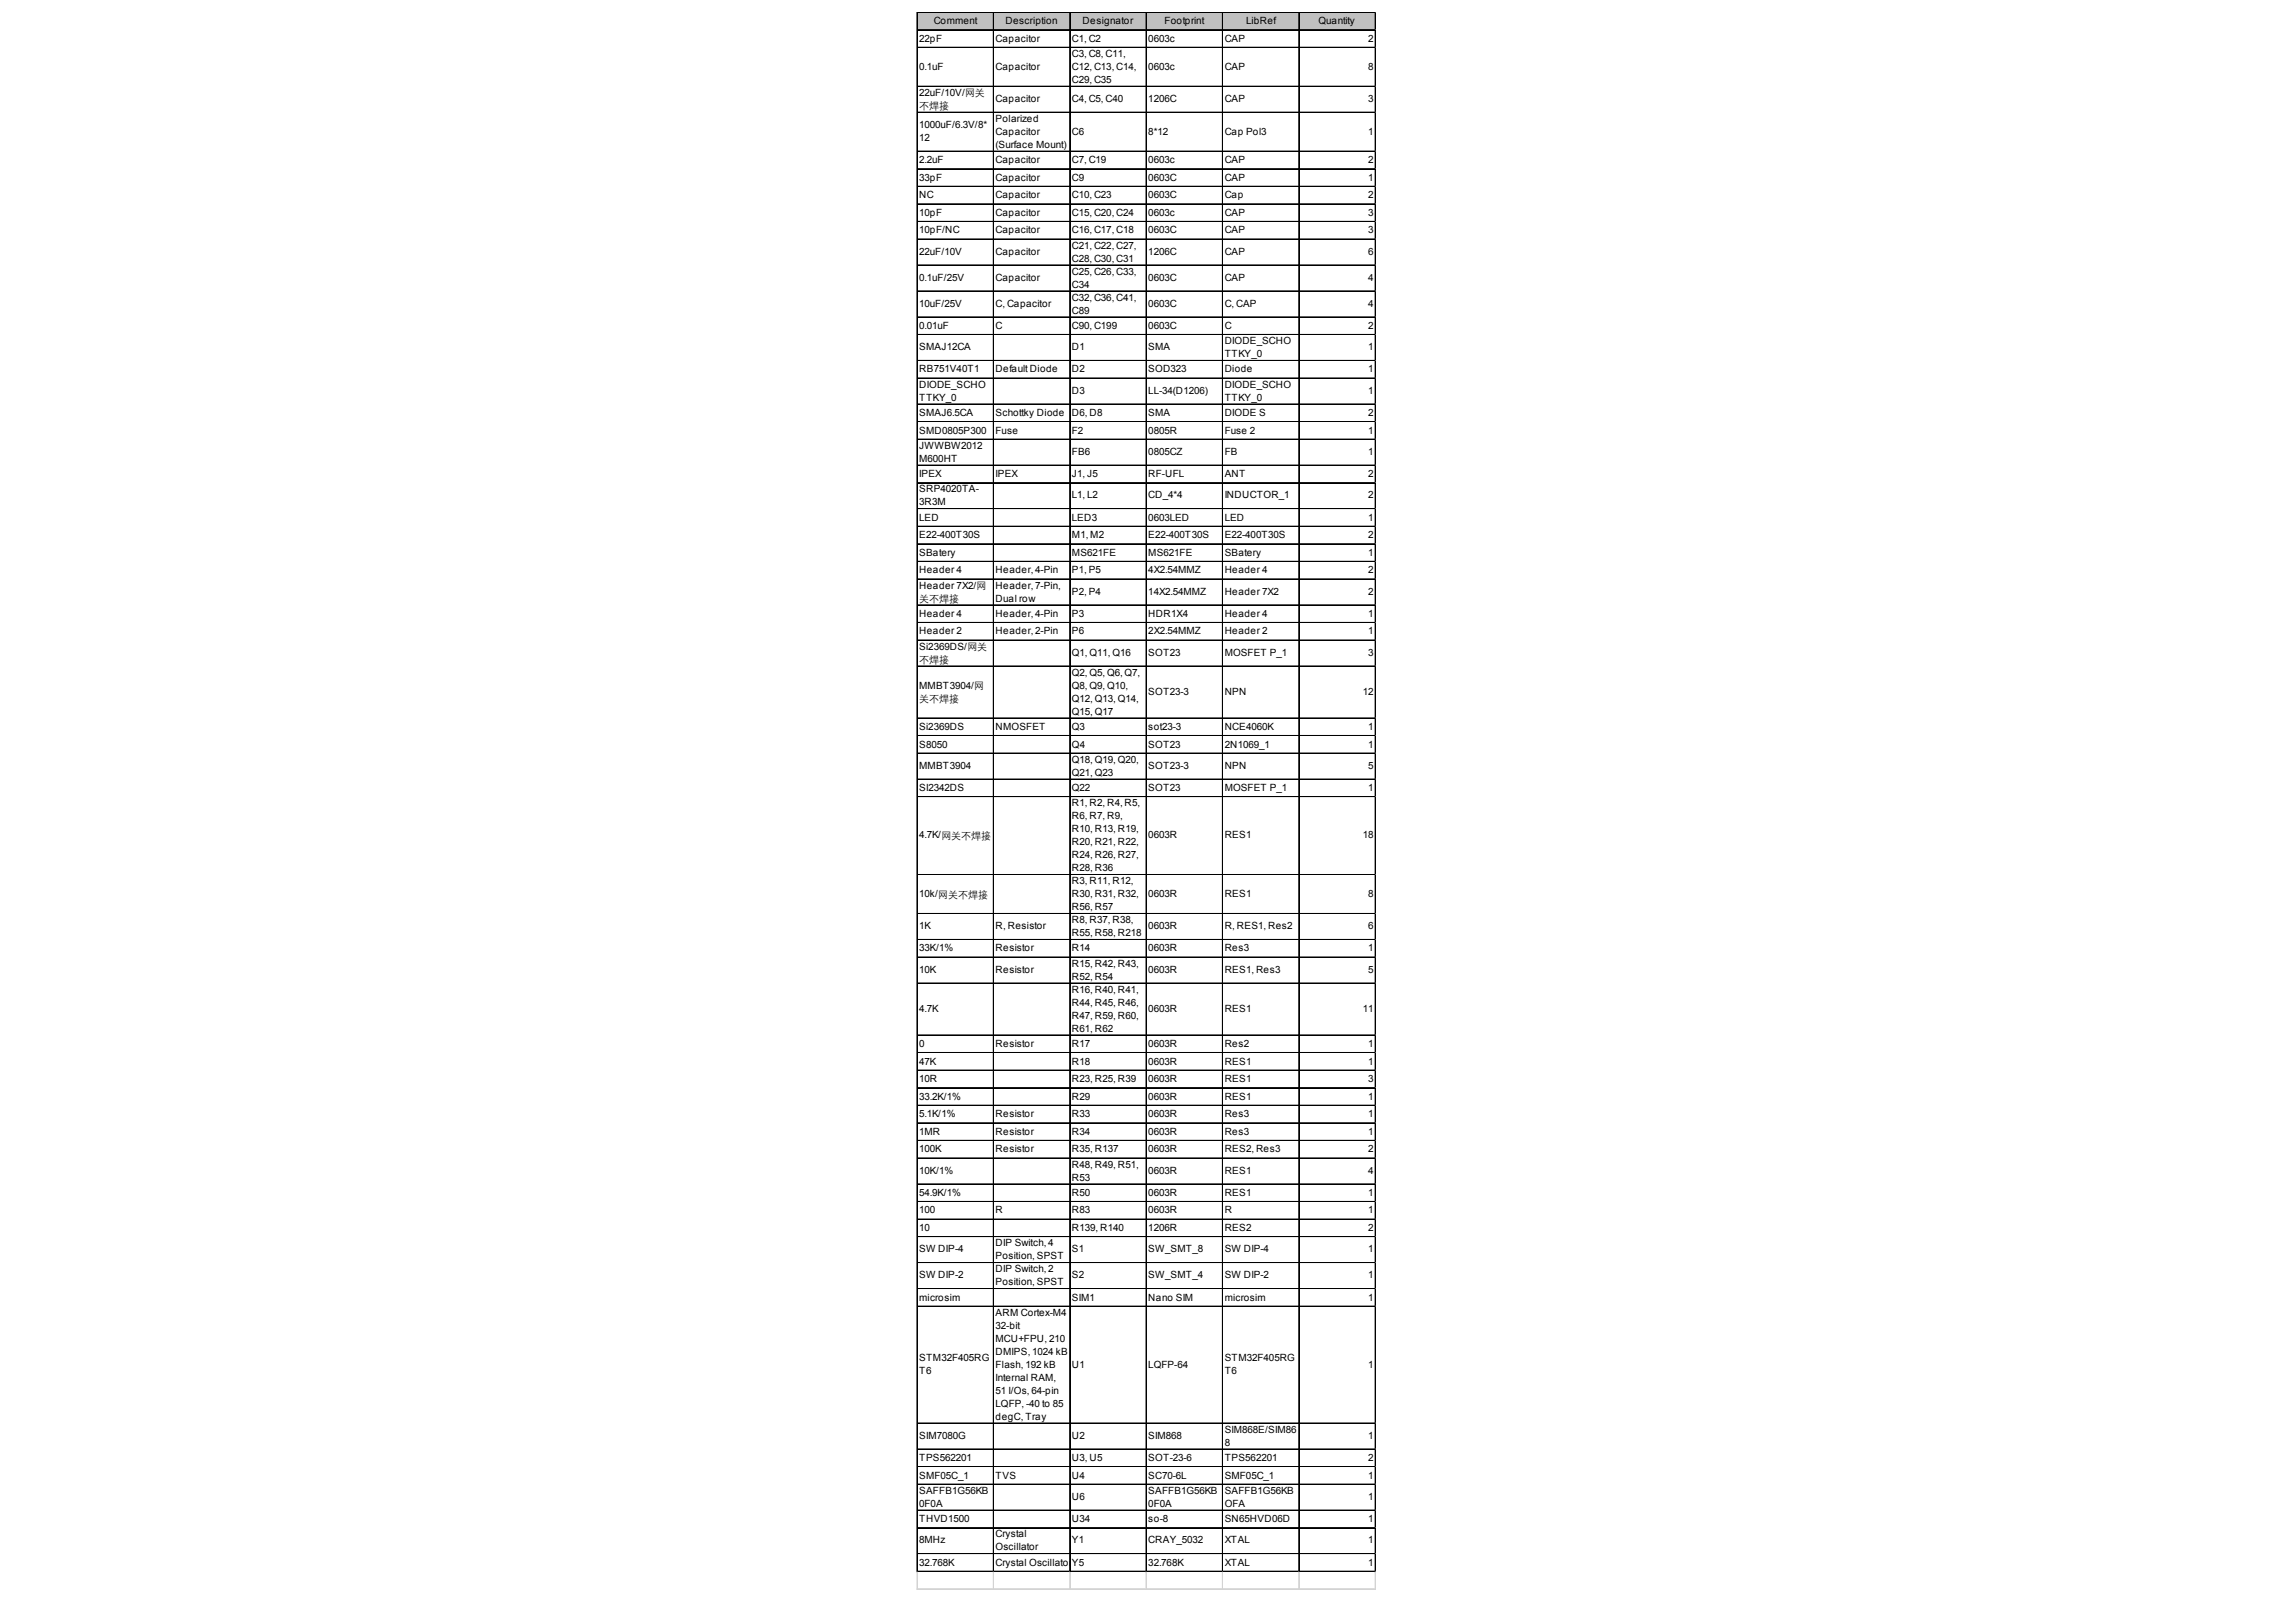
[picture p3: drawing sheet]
<svg xmlns="http://www.w3.org/2000/svg" width="289mm" height="202mm" viewBox="0 0 289 202" stroke-linecap="round" stroke-linejoin="round" font-family="sans-serif">
<defs><g id="words">
<g font-size="1.2">
<text x="115.7" y="5.2">22pF</text>
<text x="117.6" y="3">Comment</text>
<text x="125.3" y="5.2">Capacitor</text>
<text x="126.6" y="3">Description</text>
<text x="135" y="5.2">C1, C2</text>
<text x="136.3" y="3">Designator</text>
<text x="144.6" y="5.2">0603c</text>
<text x="146.6" y="3">Footprint</text>
<text x="154.2" y="5.2">CAP</text>
<text x="156.9" y="3">LibRef</text>
<text x="166" y="3">Quantity</text>
<text x="172.3" y="5.2">2</text>
<text x="115.7" y="8.8">0.1uF</text>
<text x="125.3" y="8.8">Capacitor</text>
<text x="135" y="7.2">C3, C8, C11,</text>
<text x="135" y="8.8">C12, C13, C14,</text>
<text x="135" y="10.4">C29, C35</text>
<text x="144.6" y="8.8">0603c</text>
<text x="154.2" y="8.8">CAP</text>
<text x="172.3" y="8.8">8</text>
<text x="115.7" y="12.1">22uF/10V/网关</text>
<text x="115.7" y="13.8">不焊接</text>
<text x="115.7" y="16.1">1000uF/6.3V/8*</text>
<text x="115.7" y="17.7">12</text>
<text x="125.3" y="12.8">Capacitor</text>
<text x="125.3" y="15.3">Polarized</text>
<text x="125.3" y="17">Capacitor</text>
<text x="135" y="12.8">C4, C5, C40</text>
<text x="135" y="17">C6</text>
<text x="144.6" y="12.8">1206C</text>
<text x="144.6" y="17">8*12</text>
<text x="154.2" y="12.8">CAP</text>
<text x="154.2" y="17">Cap Pol3</text>
<text x="172.3" y="12.8">3</text>
<text x="172.3" y="17">1</text>
<text x="115.7" y="20.5">2.2uF</text>
<text x="115.7" y="22.7">33pF</text>
<text x="125.3" y="18.6">(Surface Mount)</text>
<text x="125.3" y="20.5">Capacitor</text>
<text x="125.3" y="22.7">Capacitor</text>
<text x="135" y="20.5">C7, C19</text>
<text x="135" y="22.7">C9</text>
<text x="144.6" y="20.5">0603c</text>
<text x="144.6" y="22.7">0603C</text>
<text x="154.2" y="20.5">CAP</text>
<text x="154.2" y="22.7">CAP</text>
<text x="172.3" y="20.5">2</text>
<text x="172.3" y="22.7">1</text>
<text x="115.7" y="25">NC</text>
<text x="115.7" y="27.2">10pF</text>
<text x="115.7" y="29.4">10pF/NC</text>
<text x="125.3" y="25">Capacitor</text>
<text x="125.3" y="27.2">Capacitor</text>
<text x="125.3" y="29.4">Capacitor</text>
<text x="135" y="25">C10, C23</text>
<text x="135" y="27.2">C15, C20, C24</text>
<text x="135" y="29.4">C16, C17, C18</text>
<text x="144.6" y="25">0603C</text>
<text x="144.6" y="27.2">0603c</text>
<text x="144.6" y="29.4">0603C</text>
<text x="154.2" y="25">Cap</text>
<text x="154.2" y="27.2">CAP</text>
<text x="154.2" y="29.4">CAP</text>
<text x="172.3" y="25">2</text>
<text x="172.3" y="27.2">3</text>
<text x="172.3" y="29.4">3</text>
<text x="115.7" y="32.1">22uF/10V</text>
<text x="115.7" y="35.3">0.1uF/25V</text>
<text x="125.3" y="32.1">Capacitor</text>
<text x="125.3" y="35.3">Capacitor</text>
<text x="135" y="31.3">C21, C22, C27,</text>
<text x="135" y="32.9">C28, C30, C31</text>
<text x="135" y="34.6">C25, C26, C33,</text>
<text x="144.6" y="32.1">1206C</text>
<text x="144.6" y="35.3">0603C</text>
<text x="154.2" y="32.1">CAP</text>
<text x="154.2" y="35.3">CAP</text>
<text x="172.3" y="32.1">6</text>
<text x="172.3" y="35.3">4</text>
<text x="115.7" y="38.6">10uF/25V</text>
<text x="115.7" y="41.4">0.01uF</text>
<text x="125.3" y="38.6">C, Capacitor</text>
<text x="125.3" y="41.4">C</text>
<text x="135" y="36.2">C34</text>
<text x="135" y="37.8">C32, C36, C41,</text>
<text x="135" y="39.5">C89</text>
<text x="135" y="41.4">C90, C199</text>
<text x="144.6" y="38.6">0603C</text>
<text x="144.6" y="41.4">0603C</text>
<text x="154.2" y="38.6">C, CAP</text>
<text x="154.2" y="41.4">C</text>
<text x="172.3" y="38.6">4</text>
<text x="172.3" y="41.4">2</text>
<text x="115.7" y="44.1">SMAJ12CA</text>
<text x="115.7" y="46.9">RB751V40T1</text>
<text x="125.3" y="46.9">Default Diode</text>
<text x="135" y="44.1">D1</text>
<text x="135" y="46.9">D2</text>
<text x="144.6" y="44.1">SMA</text>
<text x="144.6" y="46.9">SOD323</text>
<text x="154.2" y="43.3">DIODE_SCHO</text>
<text x="154.2" y="45">TTKY_0</text>
<text x="154.2" y="46.9">Diode</text>
<text x="172.3" y="44.1">1</text>
<text x="172.3" y="46.9">1</text>
<text x="115.7" y="48.8">DIODE_SCHO</text>
<text x="115.7" y="50.4">TTKY_0</text>
<text x="115.7" y="52.4">SMAJ6.5CA</text>
<text x="125.3" y="52.4">Schottky Diode</text>
<text x="135" y="49.6">D3</text>
<text x="135" y="52.4">D6, D8</text>
<text x="144.6" y="49.6">LL-34(D1206)</text>
<text x="144.6" y="52.4">SMA</text>
<text x="154.2" y="48.8">DIODE_SCHO</text>
<text x="154.2" y="50.4">TTKY_0</text>
<text x="154.2" y="52.4">DIODE S</text>
<text x="172.3" y="49.6">1</text>
<text x="172.3" y="52.4">2</text>
<text x="115.7" y="54.6">SMD0805P300</text>
<text x="115.7" y="56.5">JWWBW2012</text>
<text x="115.7" y="58.1">M600HT</text>
<text x="125.3" y="54.6">Fuse</text>
<text x="135" y="54.6">F2</text>
<text x="135" y="57.3">FB6</text>
<text x="144.6" y="54.6">0805R</text>
<text x="144.6" y="57.3">0805CZ</text>
<text x="154.2" y="54.6">Fuse 2</text>
<text x="154.2" y="57.3">FB</text>
<text x="172.3" y="54.6">1</text>
<text x="172.3" y="57.3">1</text>
<text x="115.7" y="60.1">IPEX</text>
<text x="115.7" y="62">SRP4020TA-</text>
<text x="115.7" y="63.6">3R3M</text>
<text x="115.7" y="65.5">LED</text>
<text x="125.3" y="60.1">IPEX</text>
<text x="135" y="60.1">J1, J5</text>
<text x="135" y="62.7">L1, L2</text>
<text x="135" y="65.5">LED3</text>
<text x="144.6" y="60.1">RF-UFL</text>
<text x="144.6" y="62.7">CD_4*4</text>
<text x="144.6" y="65.5">0603LED</text>
<text x="154.2" y="60.1">ANT</text>
<text x="154.2" y="62.7">INDUCTOR_1</text>
<text x="154.2" y="65.5">LED</text>
<text x="172.3" y="60.1">2</text>
<text x="172.3" y="62.7">2</text>
<text x="172.3" y="65.5">1</text>
<text x="115.7" y="67.7">E22-400T30S</text>
<text x="115.7" y="70">SBatery</text>
<text x="135" y="67.7">M1, M2</text>
<text x="135" y="70">MS621FE</text>
<text x="144.6" y="67.7">E22-400T30S</text>
<text x="144.6" y="70">MS621FE</text>
<text x="154.2" y="67.7">E22-400T30S</text>
<text x="154.2" y="70">SBatery</text>
<text x="172.3" y="67.7">2</text>
<text x="172.3" y="70">1</text>
<text x="115.7" y="72.2">Header 4</text>
<text x="115.7" y="74.1">Header 7X2/网</text>
<text x="115.7" y="75.8">关不焊接</text>
<text x="115.7" y="77.6">Header 4</text>
<text x="125.3" y="72.2">Header, 4-Pin</text>
<text x="125.3" y="74.1">Header, 7-Pin,</text>
<text x="125.3" y="75.7">Dual row</text>
<text x="125.3" y="77.6">Header, 4-Pin</text>
<text x="135" y="72.2">P1, P5</text>
<text x="135" y="74.9">P2, P4</text>
<text x="135" y="77.6">P3</text>
<text x="144.6" y="72.2">4X2.54MMZ</text>
<text x="144.6" y="74.9">14X2.54MMZ</text>
<text x="144.6" y="77.6">HDR1X4</text>
<text x="154.2" y="72.2">Header 4</text>
<text x="154.2" y="74.9">Header 7X2</text>
<text x="154.2" y="77.6">Header 4</text>
<text x="172.3" y="72.2">2</text>
<text x="172.3" y="74.9">2</text>
<text x="172.3" y="77.6">1</text>
<text x="115.7" y="79.9">Header 2</text>
<text x="115.7" y="81.8">Si2369DS/网关</text>
<text x="115.7" y="83.5">不焊接</text>
<text x="125.3" y="79.9">Header, 2-Pin</text>
<text x="135" y="79.9">P6</text>
<text x="135" y="82.5">Q1, Q11, Q16</text>
<text x="144.6" y="79.9">2X2.54MMZ</text>
<text x="144.6" y="82.5">SOT23</text>
<text x="154.2" y="79.9">Header 2</text>
<text x="154.2" y="82.5">MOSFET P_1</text>
<text x="172.3" y="79.9">1</text>
<text x="172.3" y="82.5">3</text>
<text x="115.7" y="86.7">MMBT3904/网</text>
<text x="115.7" y="88.4">关不焊接</text>
<text x="135" y="85">Q2, Q5, Q6, Q7,</text>
<text x="135" y="86.7">Q8, Q9, Q10,</text>
<text x="135" y="88.3">Q12, Q13, Q14,</text>
<text x="135" y="90">Q15, Q17</text>
<text x="144.6" y="87.5">SOT23-3</text>
<text x="154.2" y="87.5">NPN</text>
<text x="171.6" y="87.5">12</text>
<text x="115.7" y="91.9">Si2369DS</text>
<text x="115.7" y="94.1">S8050</text>
<text x="125.3" y="91.9">NMOSFET</text>
<text x="135" y="91.9">Q3</text>
<text x="135" y="94.1">Q4</text>
<text x="144.6" y="91.9">sot23-3</text>
<text x="144.6" y="94.1">SOT23</text>
<text x="154.2" y="91.9">NCE4060K</text>
<text x="154.2" y="94.1">2N1069_1</text>
<text x="172.3" y="91.9">1</text>
<text x="172.3" y="94.1">1</text>
<text x="115.7" y="96.8">MMBT3904</text>
<text x="115.7" y="99.6">SI2342DS</text>
<text x="135" y="96">Q18, Q19, Q20,</text>
<text x="135" y="97.6">Q21, Q23</text>
<text x="135" y="99.6">Q22</text>
<text x="135" y="101.5">R1, R2, R4, R5,</text>
<text x="144.6" y="96.8">SOT23-3</text>
<text x="144.6" y="99.6">SOT23</text>
<text x="154.2" y="96.8">NPN</text>
<text x="154.2" y="99.6">MOSFET P_1</text>
<text x="172.3" y="96.8">5</text>
<text x="172.3" y="99.6">1</text>
<text x="115.7" y="105.5">4.7K/网关不焊接</text>
<text x="135" y="103.1">R6, R7, R9,</text>
<text x="135" y="104.8">R10, R13, R19,</text>
<text x="135" y="106.4">R20, R21, R22,</text>
<text x="144.6" y="105.5">0603R</text>
<text x="154.2" y="105.5">RES1</text>
<text x="171.6" y="105.5">18</text>
<text x="115.7" y="112.9">10k/网关不焊接</text>
<text x="135" y="108">R24, R26, R27,</text>
<text x="135" y="109.7">R28, R36</text>
<text x="135" y="111.3">R3, R11, R12,</text>
<text x="135" y="112.9">R30, R31, R32,</text>
<text x="144.6" y="112.9">0603R</text>
<text x="154.2" y="112.9">RES1</text>
<text x="172.3" y="112.9">8</text>
<text x="115.7" y="117">1K</text>
<text x="115.7" y="119.8">33K/1%</text>
<text x="125.3" y="117">R, Resistor</text>
<text x="125.3" y="119.8">Resistor</text>
<text x="135" y="114.6">R56, R57</text>
<text x="135" y="116.2">R8, R37, R38,</text>
<text x="135" y="117.8">R55, R58, R218</text>
<text x="135" y="119.8">R14</text>
<text x="144.6" y="117">0603R</text>
<text x="144.6" y="119.8">0603R</text>
<text x="154.2" y="117">R, RES1, Res2</text>
<text x="154.2" y="119.8">Res3</text>
<text x="172.3" y="117">6</text>
<text x="172.3" y="119.8">1</text>
<text x="115.7" y="122.5">10K</text>
<text x="125.3" y="122.5">Resistor</text>
<text x="135" y="121.7">R15, R42, R43,</text>
<text x="135" y="123.3">R52, R54</text>
<text x="135" y="125">R16, R40, R41,</text>
<text x="144.6" y="122.5">0603R</text>
<text x="154.2" y="122.5">RES1, Res3</text>
<text x="172.3" y="122.5">5</text>
<text x="115.7" y="127.4">4.7K</text>
<text x="115.7" y="131.8">0</text>
<text x="125.3" y="131.8">Resistor</text>
<text x="135" y="126.6">R44, R45, R46,</text>
<text x="135" y="128.2">R47, R59, R60,</text>
<text x="135" y="129.9">R61, R62</text>
<text x="135" y="131.8">R17</text>
<text x="144.6" y="127.4">0603R</text>
<text x="144.6" y="131.8">0603R</text>
<text x="154.2" y="127.4">RES1</text>
<text x="154.2" y="131.8">Res2</text>
<text x="171.6" y="127.4">11</text>
<text x="172.3" y="131.8">1</text>
<text x="115.7" y="134">47K</text>
<text x="115.7" y="136.2">10R</text>
<text x="135" y="134">R18</text>
<text x="135" y="136.2">R23, R25, R39</text>
<text x="144.6" y="134">0603R</text>
<text x="144.6" y="136.2">0603R</text>
<text x="154.2" y="134">RES1</text>
<text x="154.2" y="136.2">RES1</text>
<text x="172.3" y="134">1</text>
<text x="172.3" y="136.2">3</text>
<text x="115.7" y="138.4">33.2K/1%</text>
<text x="115.7" y="140.6">5.1K/1%</text>
<text x="115.7" y="142.8">1MR</text>
<text x="125.3" y="140.6">Resistor</text>
<text x="125.3" y="142.8">Resistor</text>
<text x="135" y="138.4">R29</text>
<text x="135" y="140.6">R33</text>
<text x="135" y="142.8">R34</text>
<text x="144.6" y="138.4">0603R</text>
<text x="144.6" y="140.6">0603R</text>
<text x="144.6" y="142.8">0603R</text>
<text x="154.2" y="138.4">RES1</text>
<text x="154.2" y="140.6">Res3</text>
<text x="154.2" y="142.8">Res3</text>
<text x="172.3" y="138.4">1</text>
<text x="172.3" y="140.6">1</text>
<text x="172.3" y="142.8">1</text>
<text x="115.7" y="145">100K</text>
<text x="115.7" y="147.7">10K/1%</text>
<text x="125.3" y="145">Resistor</text>
<text x="135" y="145">R35, R137</text>
<text x="135" y="147">R48, R49, R51,</text>
<text x="135" y="148.6">R53</text>
<text x="144.6" y="145">0603R</text>
<text x="144.6" y="147.7">0603R</text>
<text x="154.2" y="145">RES2, Res3</text>
<text x="154.2" y="147.7">RES1</text>
<text x="172.3" y="145">2</text>
<text x="172.3" y="147.7">4</text>
<text x="115.7" y="150.5">54.9K/1%</text>
<text x="115.7" y="152.7">100</text>
<text x="115.7" y="154.9">10</text>
<text x="125.3" y="152.7">R</text>
<text x="135" y="150.5">R50</text>
<text x="135" y="152.7">R83</text>
<text x="135" y="154.9">R139, R140</text>
<text x="144.6" y="150.5">0603R</text>
<text x="144.6" y="152.7">0603R</text>
<text x="144.6" y="154.9">1206R</text>
<text x="154.2" y="150.5">RES1</text>
<text x="154.2" y="152.7">R</text>
<text x="154.2" y="154.9">RES2</text>
<text x="172.3" y="150.5">1</text>
<text x="172.3" y="152.7">1</text>
<text x="172.3" y="154.9">2</text>
<text x="115.7" y="157.6">SW DIP-4</text>
<text x="115.7" y="160.9">SW DIP-2</text>
<text x="125.3" y="156.9">DIP Switch, 4</text>
<text x="125.3" y="158.5">Position, SPST</text>
<text x="125.3" y="160.1">DIP Switch, 2</text>
<text x="125.3" y="161.8">Position, SPST</text>
<text x="135" y="157.6">S1</text>
<text x="135" y="160.9">S2</text>
<text x="144.6" y="157.6">SW_SMT_8</text>
<text x="144.6" y="160.9">SW_SMT_4</text>
<text x="154.2" y="157.6">SW DIP-4</text>
<text x="154.2" y="160.9">SW DIP-2</text>
<text x="172.3" y="157.6">1</text>
<text x="172.3" y="160.9">1</text>
<text x="115.7" y="163.7">microsim</text>
<text x="125.3" y="165.6">ARM Cortex-M4</text>
<text x="125.3" y="167.3">32-bit</text>
<text x="135" y="163.7">SIM1</text>
<text x="144.6" y="163.7">Nano SIM</text>
<text x="154.2" y="163.7">microsim</text>
<text x="172.3" y="163.7">1</text>
<text x="115.7" y="171.3">STM32F405RG</text>
<text x="115.7" y="172.9">T6</text>
<text x="125.3" y="168.9">MCU+FPU, 210</text>
<text x="125.3" y="170.5">DMIPS, 1024 kB</text>
<text x="125.3" y="172.2">Flash, 192 kB</text>
<text x="125.3" y="173.8">Internal RAM,</text>
<text x="135" y="172.2">U1</text>
<text x="144.6" y="172.2">LQFP-64</text>
<text x="154.2" y="171.3">STM32F405RG</text>
<text x="154.2" y="172.9">T6</text>
<text x="172.3" y="172.2">1</text>
<text x="125.3" y="175.4">51 I/Os, 64-pin</text>
<text x="125.3" y="177.1">LQFP, -40 to 85</text>
<text x="125.3" y="178.7">degC, Tray</text>
<text x="115.7" y="181.1">SIM7080G</text>
<text x="115.7" y="183.9">TPS562201</text>
<text x="135" y="181.1">U2</text>
<text x="135" y="183.9">U3, U5</text>
<text x="144.6" y="181.1">SIM868</text>
<text x="144.6" y="183.9">SOT-23-6</text>
<text x="154.2" y="180.3">SIM868E/SIM86</text>
<text x="154.2" y="182">8</text>
<text x="154.2" y="183.9">TPS562201</text>
<text x="172.3" y="181.1">1</text>
<text x="172.3" y="183.9">2</text>
<text x="115.7" y="186.1">SMF05C_1</text>
<text x="115.7" y="188">SAFFB1G56KB</text>
<text x="115.7" y="189.7">0F0A</text>
<text x="115.7" y="191.6">THVD1500</text>
<text x="125.3" y="186.1">TVS</text>
<text x="135" y="186.1">U4</text>
<text x="135" y="188.8">U6</text>
<text x="135" y="191.6">U34</text>
<text x="144.6" y="186.1">SC70-6L</text>
<text x="144.6" y="188">SAFFB1G56KB</text>
<text x="144.6" y="189.7">0F0A</text>
<text x="144.6" y="191.6">so-8</text>
<text x="154.2" y="186.1">SMF05C_1</text>
<text x="154.2" y="188">SAFFB1G56KB</text>
<text x="154.2" y="189.7">OFA</text>
<text x="154.2" y="191.6">SN65HVD06D</text>
<text x="172.3" y="186.1">1</text>
<text x="172.3" y="188.8">1</text>
<text x="172.3" y="191.6">1</text>
<text x="115.7" y="194.3">8MHz</text>
<text x="115.7" y="197.1">32.768K</text>
<text x="125.3" y="193.5">Crystal</text>
<text x="125.3" y="195.1">Oscillator</text>
<text x="125.3" y="197.1">Crystal Oscillator</text>
<text x="135" y="194.3">Y1</text>
<text x="135" y="197.1">Y5</text>
<text x="144.6" y="194.3">CRAY_5032</text>
<text x="144.6" y="197.1">32.768K</text>
<text x="154.2" y="194.3">XTAL</text>
<text x="154.2" y="197.1">XTAL</text>
<text x="172.3" y="194.3">1</text>
<text x="172.3" y="197.1">1</text>
</g>
</g></defs>
<path d="M115.5 1.6h57.7v2.2h-57.7z" fill="#c0c0c0"/>
<g fill="none" stroke="#000" stroke-width=".13">
<path d="M115.4 1.5v196.4M115.5 1.5v196.4M115.5 1.5h57.7M115.5 1.6h57.7M115.5 3.7h57.7M115.5 3.8h57.7M115.5 5.9h57.7M115.5 6h57.7M115.5 10.8h57.7M115.5 10.9h57.7M115.5 14.1h57.7M115.5 14.2h57.7"/>
<path d="M115.5 19h57.7M115.5 19.1h57.7M125.1 1.6v196.3M134.7 1.6v196.3M144.3 1.6v196.3M153.9 1.6v196.3M163.5 1.6v196.3M163.6 1.6v196.3M173.1 1.6v196.3M173.2 1.6v196.3M115.5 21.2h57.7M115.5 21.3h57.7"/>
<path d="M115.5 23.4h57.7M115.5 23.5h57.7M115.5 25.7h57.7M115.5 27.9h57.7M115.5 30.1h57.7M115.5 33.3h57.7M115.5 33.4h57.7M115.5 36.6h57.7M115.5 36.7h57.7M115.5 39.9h57.7M115.5 42.1h57.7M115.5 45.4h57.7"/>
<path d="M115.5 47.6h57.7M115.5 50.8h57.7M115.5 50.9h57.7M115.5 53.1h57.7M115.5 55.3h57.7M115.5 58.5h57.7M115.5 58.6h57.7M115.5 60.7h57.7M115.5 60.8h57.7M115.5 64h57.7M115.5 64.1h57.7M115.5 66.2h57.7"/>
<path d="M115.5 66.3h57.7M115.5 68.4h57.7M115.5 68.5h57.7M115.5 70.6h57.7M115.5 70.7h57.7M115.5 72.9h57.7M115.5 76.1h57.7M115.5 76.2h57.7M115.5 78.3h57.7M115.5 78.4h57.7M115.5 80.6h57.7M115.5 83.8h57.7"/>
<path d="M115.5 83.9h57.7M115.5 90.4h57.7M115.5 92.6h57.7M115.5 94.8h57.7M115.5 98.1h57.7M115.5 100.3h57.7M115.5 110.1h57.7M115.5 115h57.7M115.5 118.2h57.7M115.5 118.3h57.7M115.5 120.5h57.7M115.5 123.7h57.7"/>
<path d="M115.5 123.8h57.7M115.5 130.3h57.7M115.5 132.5h57.7M115.5 134.7h57.7M115.5 136.9h57.7M115.5 139.1h57.7M115.5 139.2h57.7M115.5 141.3h57.7M115.5 141.4h57.7M115.5 143.5h57.7M115.5 143.6h57.7M115.5 145.7h57.7"/>
<path d="M115.5 145.8h57.7M115.5 149h57.7M115.5 149.1h57.7M115.5 151.2h57.7M115.5 151.3h57.7M115.5 153.4h57.7M115.5 153.5h57.7M115.5 155.6h57.7M115.5 155.7h57.7M115.5 158.9h57.7M115.5 159h57.7M115.5 162.2h57.7"/>
<path d="M115.5 164.4h57.7M115.5 179.1h57.7M115.5 179.2h57.7M115.5 182.4h57.7M115.5 184.6h57.7M115.5 186.8h57.7M115.5 190.1h57.7M115.5 192.3h57.7M115.5 195.5h57.7M115.5 195.6h57.7M115.5 197.8h57.7"/>
</g>
<path d="M173.2 1.5h.1M115.4 197.9v2.2M115.5 197.9v2.2M125.1 197.9v2.2M134.7 197.9v2.2M144.3 197.9v2.2M153.9 197.9v2.2M163.5 197.9v2.2M163.6 197.9v2.2M173.1 197.9v2.2M173.2 197.9v2.2" fill="none" stroke="#d4d4d4" stroke-width=".13"/>
<path d="M173.2 1.5l.1 .1z" fill="#d4d4d4"/>
<path d="M173.2 3.7h.1" fill="none" stroke="#d4d4d4" stroke-width=".13"/>
<path d="M173.2 3.7l.1 .1z" fill="#d4d4d4"/>
<path d="M173.2 5.9h.1" fill="none" stroke="#d4d4d4" stroke-width=".13"/>
<path d="M173.2 5.9l.1 .1z" fill="#d4d4d4"/>
<path d="M173.2 10.8h.1" fill="none" stroke="#d4d4d4" stroke-width=".13"/>
<path d="M173.2 10.8l.1 .1z" fill="#d4d4d4"/>
<path d="M173.2 14.1h.1" fill="none" stroke="#d4d4d4" stroke-width=".13"/>
<path d="M173.2 14.1l.1 .1z" fill="#d4d4d4"/>
<path d="M173.2 19h.1" fill="none" stroke="#d4d4d4" stroke-width=".13"/>
<path d="M173.2 19l.1 .1z" fill="#d4d4d4"/>
<path d="M173.2 21.2h.1" fill="none" stroke="#d4d4d4" stroke-width=".13"/>
<path d="M173.2 21.2l.1 .1z" fill="#d4d4d4"/>
<path d="M173.2 23.4h.1" fill="none" stroke="#d4d4d4" stroke-width=".13"/>
<path d="M173.2 23.4l.1 .1z" fill="#d4d4d4"/>
<path d="M173.2 25.7h.1" fill="none" stroke="#d4d4d4" stroke-width=".13"/>
<path d="M173.2 25.7h.1z" fill="#d4d4d4"/>
<path d="M173.2 27.9h.1" fill="none" stroke="#d4d4d4" stroke-width=".13"/>
<path d="M173.2 27.9l.1 .1z" fill="#d4d4d4"/>
<path d="M173.2 30.1h.1" fill="none" stroke="#d4d4d4" stroke-width=".13"/>
<path d="M173.2 30.1l.1 .1z" fill="#d4d4d4"/>
<path d="M173.2 33.3h.1" fill="none" stroke="#d4d4d4" stroke-width=".13"/>
<path d="M173.2 33.3l.1 .1z" fill="#d4d4d4"/>
<path d="M173.2 36.6h.1" fill="none" stroke="#d4d4d4" stroke-width=".13"/>
<path d="M173.2 36.6l.1 .1z" fill="#d4d4d4"/>
<path d="M173.2 39.9h.1" fill="none" stroke="#d4d4d4" stroke-width=".13"/>
<path d="M173.2 39.9l.1 .1z" fill="#d4d4d4"/>
<path d="M173.2 42.1h.1" fill="none" stroke="#d4d4d4" stroke-width=".13"/>
<path d="M173.2 42.1l.1 .1z" fill="#d4d4d4"/>
<path d="M173.2 45.4h.1" fill="none" stroke="#d4d4d4" stroke-width=".13"/>
<path d="M173.2 45.4l.1 .1z" fill="#d4d4d4"/>
<path d="M173.2 47.6h.1" fill="none" stroke="#d4d4d4" stroke-width=".13"/>
<path d="M173.2 47.6l.1 .1z" fill="#d4d4d4"/>
<path d="M173.2 50.8h.1" fill="none" stroke="#d4d4d4" stroke-width=".13"/>
<path d="M173.2 50.8l.1 .1z" fill="#d4d4d4"/>
<path d="M173.2 53.1h.1" fill="none" stroke="#d4d4d4" stroke-width=".13"/>
<path d="M173.2 53.1l.1 .1z" fill="#d4d4d4"/>
<path d="M173.2 55.3h.1" fill="none" stroke="#d4d4d4" stroke-width=".13"/>
<path d="M173.2 55.3l.1 .1z" fill="#d4d4d4"/>
<path d="M173.2 58.5h.1" fill="none" stroke="#d4d4d4" stroke-width=".13"/>
<path d="M173.2 58.5l.1 .1z" fill="#d4d4d4"/>
<path d="M173.2 60.7h.1" fill="none" stroke="#d4d4d4" stroke-width=".13"/>
<path d="M173.2 60.7l.1 .1z" fill="#d4d4d4"/>
<path d="M173.2 64h.1" fill="none" stroke="#d4d4d4" stroke-width=".13"/>
<path d="M173.2 64l.1 .1z" fill="#d4d4d4"/>
<path d="M173.2 66.2h.1" fill="none" stroke="#d4d4d4" stroke-width=".13"/>
<path d="M173.2 66.2l.1 .1z" fill="#d4d4d4"/>
<path d="M173.2 68.4h.1" fill="none" stroke="#d4d4d4" stroke-width=".13"/>
<path d="M173.2 68.4l.1 .1z" fill="#d4d4d4"/>
<path d="M173.2 70.6h.1" fill="none" stroke="#d4d4d4" stroke-width=".13"/>
<path d="M173.2 70.6l.1 .1z" fill="#d4d4d4"/>
<path d="M173.2 72.9h.1" fill="none" stroke="#d4d4d4" stroke-width=".13"/>
<path d="M173.2 72.9l.1 .1z" fill="#d4d4d4"/>
<path d="M173.2 76.1h.1" fill="none" stroke="#d4d4d4" stroke-width=".13"/>
<path d="M173.2 76.1l.1 .1z" fill="#d4d4d4"/>
<path d="M173.2 78.3h.1" fill="none" stroke="#d4d4d4" stroke-width=".13"/>
<path d="M173.2 78.3l.1 .1z" fill="#d4d4d4"/>
<path d="M173.2 80.6h.1" fill="none" stroke="#d4d4d4" stroke-width=".13"/>
<path d="M173.2 80.6h.1z" fill="#d4d4d4"/>
<path d="M173.2 83.8h.1" fill="none" stroke="#d4d4d4" stroke-width=".13"/>
<path d="M173.2 83.8l.1 .1z" fill="#d4d4d4"/>
<path d="M173.2 90.4h.1" fill="none" stroke="#d4d4d4" stroke-width=".13"/>
<path d="M173.2 90.4l.1 .1z" fill="#d4d4d4"/>
<path d="M173.2 92.6h.1" fill="none" stroke="#d4d4d4" stroke-width=".13"/>
<path d="M173.2 92.6l.1 .1z" fill="#d4d4d4"/>
<path d="M173.2 94.8h.1" fill="none" stroke="#d4d4d4" stroke-width=".13"/>
<path d="M173.2 94.8l.1 .1z" fill="#d4d4d4"/>
<path d="M173.2 98.1h.1" fill="none" stroke="#d4d4d4" stroke-width=".13"/>
<path d="M173.2 98.1h.1z" fill="#d4d4d4"/>
<path d="M173.2 100.3h.1" fill="none" stroke="#d4d4d4" stroke-width=".13"/>
<path d="M173.2 100.3l.1 .1z" fill="#d4d4d4"/>
<path d="M173.2 110.1h.1" fill="none" stroke="#d4d4d4" stroke-width=".13"/>
<path d="M173.2 110.1l.1 .1z" fill="#d4d4d4"/>
<path d="M173.2 115h.1" fill="none" stroke="#d4d4d4" stroke-width=".13"/>
<path d="M173.2 115l.1 .1z" fill="#d4d4d4"/>
<path d="M173.2 118.2h.1" fill="none" stroke="#d4d4d4" stroke-width=".13"/>
<path d="M173.2 118.2l.1 .1z" fill="#d4d4d4"/>
<path d="M173.2 120.5h.1" fill="none" stroke="#d4d4d4" stroke-width=".13"/>
<path d="M173.2 120.5l.1 .1z" fill="#d4d4d4"/>
<path d="M173.2 123.7h.1" fill="none" stroke="#d4d4d4" stroke-width=".13"/>
<path d="M173.2 123.7l.1 .1z" fill="#d4d4d4"/>
<path d="M173.2 130.3h.1" fill="none" stroke="#d4d4d4" stroke-width=".13"/>
<path d="M173.2 130.3l.1 .1z" fill="#d4d4d4"/>
<path d="M173.2 132.5h.1" fill="none" stroke="#d4d4d4" stroke-width=".13"/>
<path d="M173.2 132.5l.1 .1z" fill="#d4d4d4"/>
<path d="M173.2 134.7h.1" fill="none" stroke="#d4d4d4" stroke-width=".13"/>
<path d="M173.2 134.7l.1 .1z" fill="#d4d4d4"/>
<path d="M173.2 136.9h.1" fill="none" stroke="#d4d4d4" stroke-width=".13"/>
<path d="M173.2 136.9l.1 .1z" fill="#d4d4d4"/>
<path d="M173.2 139.1h.1" fill="none" stroke="#d4d4d4" stroke-width=".13"/>
<path d="M173.2 139.1l.1 .1z" fill="#d4d4d4"/>
<path d="M173.2 141.3h.1" fill="none" stroke="#d4d4d4" stroke-width=".13"/>
<path d="M173.2 141.3l.1 .1z" fill="#d4d4d4"/>
<path d="M173.2 143.5h.1" fill="none" stroke="#d4d4d4" stroke-width=".13"/>
<path d="M173.2 143.5l.1 .1z" fill="#d4d4d4"/>
<path d="M173.2 145.7h.1" fill="none" stroke="#d4d4d4" stroke-width=".13"/>
<path d="M173.2 145.7l.1 .1z" fill="#d4d4d4"/>
<path d="M173.2 149h.1" fill="none" stroke="#d4d4d4" stroke-width=".13"/>
<path d="M173.2 149l.1 .1z" fill="#d4d4d4"/>
<path d="M173.2 151.2h.1" fill="none" stroke="#d4d4d4" stroke-width=".13"/>
<path d="M173.2 151.2l.1 .1z" fill="#d4d4d4"/>
<path d="M173.2 153.4h.1" fill="none" stroke="#d4d4d4" stroke-width=".13"/>
<path d="M173.2 153.4l.1 .1z" fill="#d4d4d4"/>
<path d="M173.2 155.6h.1" fill="none" stroke="#d4d4d4" stroke-width=".13"/>
<path d="M173.2 155.6l.1 .1z" fill="#d4d4d4"/>
<path d="M173.2 158.9h.1" fill="none" stroke="#d4d4d4" stroke-width=".13"/>
<path d="M173.2 158.9l.1 .1z" fill="#d4d4d4"/>
<path d="M173.2 162.2h.1" fill="none" stroke="#d4d4d4" stroke-width=".13"/>
<path d="M173.2 162.2l.1 .1z" fill="#d4d4d4"/>
<path d="M173.2 164.4h.1" fill="none" stroke="#d4d4d4" stroke-width=".13"/>
<path d="M173.2 164.4l.1 .1z" fill="#d4d4d4"/>
<path d="M173.2 179.1h.1" fill="none" stroke="#d4d4d4" stroke-width=".13"/>
<path d="M173.2 179.1l.1 .1z" fill="#d4d4d4"/>
<path d="M173.2 182.4h.1" fill="none" stroke="#d4d4d4" stroke-width=".13"/>
<path d="M173.2 182.4l.1 .1z" fill="#d4d4d4"/>
<path d="M173.2 184.6h.1" fill="none" stroke="#d4d4d4" stroke-width=".13"/>
<path d="M173.2 184.6l.1 .1z" fill="#d4d4d4"/>
<path d="M173.2 186.8h.1" fill="none" stroke="#d4d4d4" stroke-width=".13"/>
<path d="M173.2 186.8l.1 .1z" fill="#d4d4d4"/>
<path d="M173.2 190.1h.1" fill="none" stroke="#d4d4d4" stroke-width=".13"/>
<path d="M173.2 190.1l.1 .1z" fill="#d4d4d4"/>
<path d="M173.2 192.3h.1" fill="none" stroke="#d4d4d4" stroke-width=".13"/>
<path d="M173.2 192.3l.1 .1z" fill="#d4d4d4"/>
<path d="M173.2 195.5h.1" fill="none" stroke="#d4d4d4" stroke-width=".13"/>
<path d="M173.2 195.5l.1 .1z" fill="#d4d4d4"/>
<path d="M173.2 197.8h.1" fill="none" stroke="#d4d4d4" stroke-width=".13"/>
<path d="M173.2 197.8l.1 .1z" fill="#d4d4d4"/>
<path d="M115.4 200h57.9" fill="none" stroke="#d4d4d4" stroke-width=".13"/>
<use href="#words"/>
</svg>
